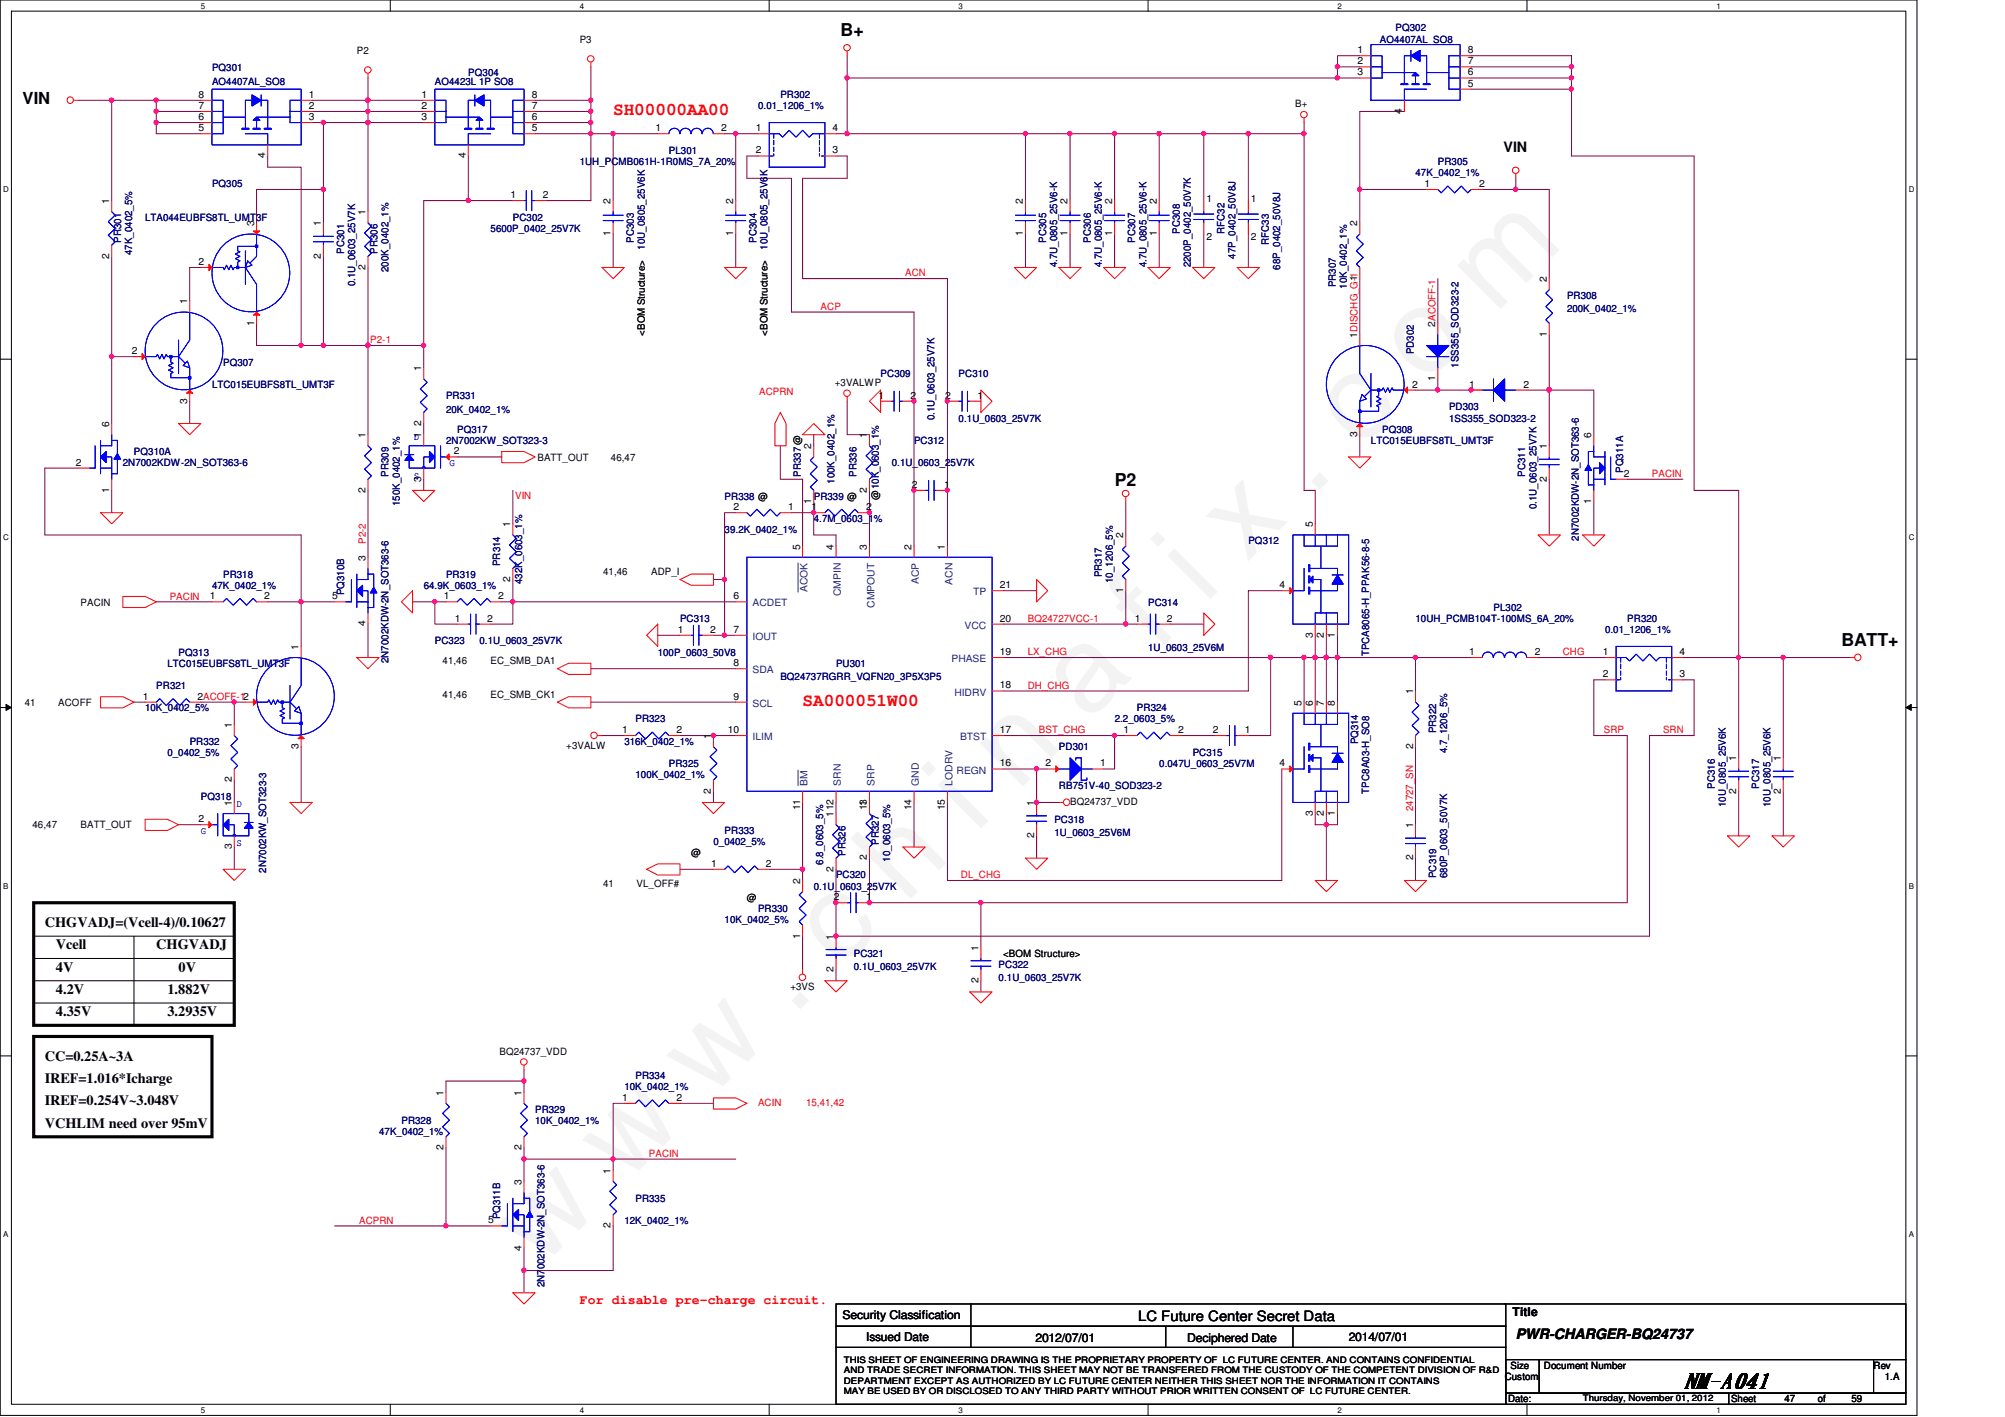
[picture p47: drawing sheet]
<svg xmlns="http://www.w3.org/2000/svg" width="297mm" height="210mm" viewBox="0 0 297 210" stroke-linecap="round" stroke-linejoin="round" font-family="sans-serif">
<defs><g id="words">
<text font-size="17.6" fill="#f0f" x="80.1" y="188" transform="rotate(-45 80.1 188)">w w w . c h i n a f i x . c o m</text>
<text font-size="3.1" x="249.3" y="205.7">NM-A041</text>
<g font-size="2.6">
<text x="124.5" y="5.4">B+</text>
<text x="165.1" y="71.9">P2</text>
<text x="272.8" y="95.7">BATT+</text>
</g>
<g font-size="2.6" fill="#f00">
<text x="90.8" y="17">SH00000AA00</text>
<text x="118.9" y="104.5">SA000051W00</text>
</g>
<text font-size="2.5" x="3.3" y="15.5">VIN</text>
<g font-size="2.1">
<text x="222.8" y="22.5">VIN</text>
<text x="6.6" y="137.3">CHGVADJ=(Vcell-4)/0.10627</text>
<text x="8.3" y="140.6">Vcell</text>
<text x="8.3" y="143.9">4V</text>
<text x="23.2" y="140.6">CHGVADJ</text>
<text x="26.5" y="143.9">0V</text>
<text x="8.3" y="147.2">4.2V</text>
<text x="24.8" y="147.2">1.882V</text>
<text x="8.3" y="150.5">4.35V</text>
<text x="24.8" y="150.5">3.2935V</text>
<text x="6.6" y="157.1">CC=0.25A~3A</text>
<text x="6.6" y="160.4">IREF=1.016*Icharge</text>
<text x="6.6" y="163.7">IREF=0.254V~3.048V</text>
<text x="6.6" y="167">VCHLIM need over 95mV</text>
<text x="168.6" y="195.6">LC Future Center Secret Data</text>
<text x="224.6" y="198.4">PWR-CHARGER-BQ24737</text>
</g>
<text font-size="1.9" fill="#f00" x="85.9" y="193.1">For disable pre-charge circuit.</text>
<g font-size="1.8">
<text x="124.8" y="195.5">Security Classification</text>
<text x="224.1" y="195">Title</text>
<text x="128.3" y="198.6">Issued Date</text>
<text x="153.4" y="198.8">2012/07/01</text>
<text x="175.9" y="198.8">Deciphered Date</text>
<text x="199.8" y="198.6">2014/07/01</text>
</g>
<g font-size="1.5" fill="#000080">
<text x="206.8" y="4.7">PQ302</text>
<text x="31.4" y="10.6">PQ301</text>
<text x="69.4" y="11.3">PQ304</text>
<text x="204.4" y="6.3">AO4407AL_SO8</text>
<text x="31.4" y="12.6">AO4407AL_SO8</text>
<text x="64.4" y="12.6">AO4423L 1P SO8</text>
<text x="112.3" y="16.2">0.01_1206_1%</text>
<text x="115.6" y="14.6">PR302</text>
<text x="99.1" y="22.8">PL301</text>
<text x="31.4" y="27.8">PQ305</text>
<text x="85.9" y="24.5">1UH_PCMB061H-1R0MS_7A_20%</text>
<text x="209.7" y="26.1">47K_0402_1%</text>
<text x="213" y="24.5">PR305</text>
<text x="17.9" y="36" transform="rotate(-90 17.9 36)">PR301</text>
<text x="21.5" y="32.7">LTA044EUBFS8TL_UMT3F</text>
<text x="72.7" y="34.4">5600P_0402_25V7K</text>
<text x="76" y="32.7">PC302</text>
<text x="93.9" y="36" transform="rotate(-90 93.9 36)">PC303</text>
<text x="112.1" y="36" transform="rotate(-90 112.1 36)">PC304</text>
<text x="155" y="36" transform="rotate(-90 155 36)">PC305</text>
<text x="161.6" y="36" transform="rotate(-90 161.6 36)">PC306</text>
<text x="168.2" y="36" transform="rotate(-90 168.2 36)">PC307</text>
<text x="174.8" y="34.7" transform="rotate(-90 174.8 34.7)">PC308</text>
<text x="181.4" y="34.7" transform="rotate(-90 181.4 34.7)">RFC32</text>
<text x="19.6" y="37.8" transform="rotate(-90 19.6 37.8)">47K_0402_5%</text>
<text x="51" y="37.6" transform="rotate(-90 51 37.6)">PC301</text>
<text x="55.9" y="37.6" transform="rotate(-90 55.9 37.6)">PR306</text>
<text x="57.6" y="40.3" transform="rotate(-90 57.6 40.3)">200K_0402_1%</text>
<text x="95.5" y="37" transform="rotate(-90 95.5 37)">10U_0805_25V6K</text>
<text x="113.7" y="37" transform="rotate(-90 113.7 37)">10U_0805_25V6K</text>
<text x="156.6" y="39.6" transform="rotate(-90 156.6 39.6)">4.7U_0805_25V6-K</text>
<text x="163.2" y="39.6" transform="rotate(-90 163.2 39.6)">4.7U_0805_25V6-K</text>
<text x="169.8" y="39.6" transform="rotate(-90 169.8 39.6)">4.7U_0805_25V6-K</text>
<text x="176.4" y="39.6" transform="rotate(-90 176.4 39.6)">2200P_0402_50V7K</text>
<text x="183" y="38.3" transform="rotate(-90 183 38.3)">47P_0402_50V8J</text>
<text x="188" y="36.3" transform="rotate(-90 188 36.3)">RFC33</text>
<text x="189.6" y="40" transform="rotate(-90 189.6 40)">68P_0402_50V8J</text>
<text x="52.6" y="42.4" transform="rotate(-90 52.6 42.4)">0.1U_0603_25V7K</text>
<text x="197.9" y="42.6" transform="rotate(-90 197.9 42.6)">PR307</text>
<text x="199.6" y="42.8" transform="rotate(-90 199.6 42.8)">10K_0402_1%</text>
<text x="232.2" y="44.3">PR308</text>
<text x="232.2" y="46.3">200K_0402_1%</text>
<text x="209.5" y="52.5" transform="rotate(-90 209.5 52.5)">PD302</text>
<text x="31.4" y="57.5">LTC015EUBFS8TL_UMT3F</text>
<text x="33.1" y="54.2">PQ307</text>
<text x="66.1" y="59.1">PR331</text>
<text x="130.5" y="55.8">PC309</text>
<text x="142" y="55.8">PC310</text>
<text x="216.1" y="54.5" transform="rotate(-90 216.1 54.5)">1SS355_SOD323-2</text>
<text x="66.1" y="61.1">20K_0402_1%</text>
<text x="66.1" y="65.7">2N7002KW_SOT323-3</text>
<text x="67.7" y="64.1">PQ317</text>
<text x="135.4" y="65.7">PC312</text>
<text x="138.5" y="62.2" transform="rotate(-90 138.5 62.2)">0.1U_0603_25V7K</text>
<text x="142" y="62.4">0.1U_0603_25V7K</text>
<text x="203.1" y="65.7">LTC015EUBFS8TL_UMT3F</text>
<text x="204.8" y="64.1">PQ308</text>
<text x="214.7" y="60.8">PD303</text>
<text x="214.7" y="62.4">1SS355_SOD323-2</text>
<text x="18.2" y="69">2N7002KDW-2N_SOT363-6</text>
<text x="19.9" y="67.4">PQ310A</text>
<text x="57.6" y="70.7" transform="rotate(-90 57.6 70.7)">PR309</text>
<text x="118.7" y="70.7" transform="rotate(-90 118.7 70.7)">PR337 @</text>
<text x="123.6" y="71.7" transform="rotate(-90 123.6 71.7)">100K_0402_1%</text>
<text x="126.9" y="70.7" transform="rotate(-90 126.9 70.7)">PR336</text>
<text x="132.1" y="69">0.1U_0603_25V7K</text>
<text x="226" y="70.7" transform="rotate(-90 226 70.7)">PC311</text>
<text x="240.5" y="70" transform="rotate(-90 240.5 70)">PQ311A</text>
<text x="59.2" y="75" transform="rotate(-90 59.2 75)">150K_0402_1%</text>
<text x="107.4" y="74">PR338 @</text>
<text x="120.6" y="74">PR339 @</text>
<text x="120.6" y="77.3">4.7M_0603_1%</text>
<text x="227.6" y="75.4" transform="rotate(-90 227.6 75.4)">0.1U_0603_25V7K</text>
<text x="74.1" y="83.9" transform="rotate(-90 74.1 83.9)">PR314</text>
<text x="107.4" y="79">39.2K_0402_1%</text>
<text x="185" y="80.6">PQ312</text>
<text x="233.9" y="80.1" transform="rotate(-90 233.9 80.1)">2N7002KDW-2N_SOT363-6</text>
<text x="31.4" y="87.2">47K_0402_1%</text>
<text x="33.1" y="85.6">PR318</text>
<text x="51" y="88.2" transform="rotate(-90 51 88.2)">PQ310B</text>
<text x="62.8" y="87.2">64.9K_0603_1%</text>
<text x="66.1" y="85.6">PR319</text>
<text x="77.4" y="86.5" transform="rotate(-90 77.4 86.5)">432K_0603_1%</text>
<text x="163.2" y="85.5" transform="rotate(-90 163.2 85.5)">PR317</text>
<text x="164.9" y="86.4" transform="rotate(-90 164.9 86.4)">10_1206_5%</text>
<text x="170.1" y="89.7">PC314</text>
<text x="64.4" y="95.5">PC323</text>
<text x="71" y="95.5">0.1U_0603_25V7K</text>
<text x="100.7" y="92.2">PC313</text>
<text x="209.7" y="92.2">10UH_PCMB104T-100MS_6A_20%</text>
<text x="221.3" y="90.5">PL302</text>
<text x="237.8" y="93.8">0.01_1206_1%</text>
<text x="241.1" y="92.2">PR320</text>
<text x="24.8" y="98.8">LTC015EUBFS8TL_UMT3F</text>
<text x="26.5" y="97.1">PQ313</text>
<text x="57.6" y="98.3" transform="rotate(-90 57.6 98.3)">2N7002KDW-2N_SOT363-6</text>
<text x="97.4" y="97.1">100P_0603_50V8</text>
<text x="115.6" y="100.8">BQ24737RGRR_VQFN20_3P5X3P5</text>
<text x="123.9" y="98.8">PU301</text>
<text x="170.1" y="96.4">1U_0603_25V6M</text>
<text x="202.9" y="97.2" transform="rotate(-90 202.9 97.2)">TPCA8065-H_PPAK56-8-5</text>
<text x="21.5" y="105.4">10K_0402_5%</text>
<text x="23.2" y="102.1">PR321</text>
<text x="94.1" y="107">PR323</text>
<text x="165.1" y="107">2.2_0603_5%</text>
<text x="168.4" y="105.4">PR324</text>
<text x="24.8" y="112">0_0402_5%</text>
<text x="28.1" y="110.3">PR332</text>
<text x="92.5" y="110.3">316K_0402_1%</text>
<text x="99.1" y="113.6">PR325</text>
<text x="156.9" y="111.2">PD301</text>
<text x="171.7" y="113.6">0.047U_0603_25V7M</text>
<text x="176.7" y="112">PC315</text>
<text x="201.2" y="110.3" transform="rotate(-90 201.2 110.3)">PQ314</text>
<text x="212.8" y="108.6" transform="rotate(-90 212.8 108.6)">PR322</text>
<text x="214.4" y="111.6" transform="rotate(-90 214.4 111.6)">4.7_1206_5%</text>
<text x="29.8" y="118.6">PQ318</text>
<text x="94.1" y="115.3">100K_0402_1%</text>
<text x="156.9" y="116.9">RB751V-40_SOD323-2</text>
<text x="202.9" y="117.6" transform="rotate(-90 202.9 117.6)">TPC8A03-H_SO8</text>
<text x="254" y="116.9" transform="rotate(-90 254 116.9)">PC316</text>
<text x="255.7" y="119.5" transform="rotate(-90 255.7 119.5)">10U_0805_25V6K</text>
<text x="260.6" y="116.9" transform="rotate(-90 260.6 116.9)">PC317</text>
<text x="262.3" y="119.5" transform="rotate(-90 262.3 119.5)">10U_0805_25V6K</text>
<text x="105.7" y="125.2">0_0402_5%</text>
<text x="107.4" y="123.5">PR333</text>
<text x="130.2" y="125.1" transform="rotate(-90 130.2 125.1)">PR327</text>
<text x="156.2" y="121.9">PC318</text>
<text x="156.2" y="123.9">1U_0603_25V6M</text>
<text x="39.4" y="129.3" transform="rotate(-90 39.4 129.3)">2N7002KW_SOT323-3</text>
<text x="120.6" y="131.8">0.1U_0603_25V7K</text>
<text x="122" y="128.1" transform="rotate(-90 122 128.1)">6.8_0603_5%</text>
<text x="123.9" y="130.1">PC320</text>
<text x="125.3" y="126.8" transform="rotate(-90 125.3 126.8)">PR326</text>
<text x="131.9" y="127.6" transform="rotate(-90 131.9 127.6)">10_0603_5%</text>
<text x="212.8" y="130.1" transform="rotate(-90 212.8 130.1)">PC319</text>
<text x="214.4" y="130.1" transform="rotate(-90 214.4 130.1)">680P_0603_50V7K</text>
<text x="107.4" y="136.7">10K_0402_5%</text>
<text x="112.3" y="135.1">PR330</text>
<text x="126.5" y="141.7">PC321</text>
<text x="126.5" y="143.7">0.1U_0603_25V7K</text>
<text x="148" y="143.3">PC322</text>
<text x="148" y="145.3">0.1U_0603_25V7K</text>
<text x="92.5" y="161.5">10K_0402_1%</text>
<text x="94.1" y="159.9">PR334</text>
<text x="59.5" y="166.5">PR328</text>
<text x="79.3" y="164.8">PR329</text>
<text x="79.3" y="166.5">10K_0402_1%</text>
<text x="56.2" y="168.1">47K_0402_1%</text>
<text x="94.1" y="178">PR335</text>
<text x="74.1" y="180.6" transform="rotate(-90 74.1 180.6)">PQ311B</text>
<text x="92.5" y="181.3">12K_0402_1%</text>
<text x="80.7" y="190.7" transform="rotate(-90 80.7 190.7)">2N7002KDW-2N_SOT363-6</text>
</g>
<g font-size="1.5">
<text x="52.9" y="8">P2</text>
<text x="85.9" y="6.3">P3</text>
<text x="201.1" y="11.2">3</text>
<text x="201.1" y="9.5">2</text>
<text x="201.1" y="7.9">1</text>
<text x="217.5" y="11.2">6</text>
<text x="217.5" y="9.5">7</text>
<text x="217.5" y="7.9">8</text>
<text x="29.4" y="17.8">6</text>
<text x="29.4" y="16.1">7</text>
<text x="29.4" y="14.5">8</text>
<text x="45.8" y="17.8">3</text>
<text x="45.8" y="16.1">2</text>
<text x="45.8" y="14.5">1</text>
<text x="62.4" y="17.8">3</text>
<text x="62.4" y="16.1">2</text>
<text x="62.4" y="14.5">1</text>
<text x="78.8" y="17.8">6</text>
<text x="78.8" y="16.1">7</text>
<text x="78.8" y="14.5">8</text>
<text x="191.9" y="15.9">B+</text>
<text x="207.7" y="16.8" transform="rotate(-90 207.7 16.8)">4</text>
<text x="217.5" y="12.8">5</text>
<text x="29.4" y="19.4">5</text>
<text x="39.3" y="23.5" transform="rotate(-90 39.3 23.5)">4</text>
<text x="69" y="23.5" transform="rotate(-90 69 23.5)">4</text>
<text x="78.8" y="19.4">5</text>
<text x="97.1" y="19.4">1</text>
<text x="106.8" y="19.4">2</text>
<text x="112" y="19.4">1</text>
<text x="112" y="22.7">2</text>
<text x="123.4" y="22.7">3</text>
<text x="123.4" y="19.4">4</text>
<text x="75.6" y="29.3">1</text>
<text x="80.4" y="29.3">2</text>
<text x="178.7" y="29.9">1</text>
<text x="185.3" y="29.9">1</text>
<text x="211" y="27.7">1</text>
<text x="219.1" y="27.7">2</text>
<text x="16.2" y="30.2" transform="rotate(-90 16.2 30.2)">1</text>
<text x="37.6" y="33.5" transform="rotate(-90 37.6 33.5)">3</text>
<text x="47.5" y="33.5" transform="rotate(-90 47.5 33.5)">1</text>
<text x="54.1" y="31.9" transform="rotate(-90 54.1 31.9)">1</text>
<text x="90.5" y="35" transform="rotate(-90 90.5 35)">1</text>
<text x="90.5" y="30.2" transform="rotate(-90 90.5 30.2)">2</text>
<text x="108.6" y="35" transform="rotate(-90 108.6 35)">1</text>
<text x="108.6" y="30.2" transform="rotate(-90 108.6 30.2)">2</text>
<text x="151.5" y="35" transform="rotate(-90 151.5 35)">1</text>
<text x="151.5" y="30.2" transform="rotate(-90 151.5 30.2)">2</text>
<text x="158.2" y="35" transform="rotate(-90 158.2 35)">1</text>
<text x="158.2" y="30.2" transform="rotate(-90 158.2 30.2)">2</text>
<text x="164.8" y="35" transform="rotate(-90 164.8 35)">1</text>
<text x="164.8" y="30.2" transform="rotate(-90 164.8 30.2)">2</text>
<text x="171.4" y="35" transform="rotate(-90 171.4 35)">1</text>
<text x="171.4" y="30.2" transform="rotate(-90 171.4 30.2)">2</text>
<text x="178.7" y="35.5">2</text>
<text x="185.3" y="35.5">2</text>
<text x="201.1" y="33.5" transform="rotate(-90 201.1 33.5)">2</text>
<text x="16.2" y="38.3" transform="rotate(-90 16.2 38.3)">2</text>
<text x="29.4" y="39.2">2</text>
<text x="47.5" y="38.3" transform="rotate(-90 47.5 38.3)">2</text>
<text x="54.1" y="40" transform="rotate(-90 54.1 40)">2</text>
<text x="201.1" y="41.6" transform="rotate(-90 201.1 41.6)">1</text>
<text x="229.1" y="41.8" transform="rotate(-90 229.1 41.8)">2</text>
<text x="27.7" y="45.1" transform="rotate(-90 27.7 45.1)">1</text>
<text x="19.5" y="52.5">2</text>
<text x="37.6" y="48.2" transform="rotate(-90 37.6 48.2)">1</text>
<text x="95.5" y="49.7" transform="rotate(-90 95.5 49.7)">&lt;BOM Structure&gt;</text>
<text x="113.7" y="49.7" transform="rotate(-90 113.7 49.7)">&lt;BOM Structure&gt;</text>
<text x="201.1" y="50" transform="rotate(-90 201.1 50)">1DISCHG_G-1</text>
<text x="212.6" y="48.4" transform="rotate(-90 212.6 48.4)">2ACOFF-1</text>
<text x="229.1" y="49.9" transform="rotate(-90 229.1 49.9)">1</text>
<text x="27.7" y="59.8" transform="rotate(-90 27.7 59.8)">3</text>
<text x="62.4" y="55" transform="rotate(-90 62.4 55)">1</text>
<text x="123.7" y="57.1">+3VALWP</text>
<text x="130.1" y="59.1">1</text>
<text x="134.9" y="59.1">2</text>
<text x="140" y="59.1">2</text>
<text x="144.8" y="59.1">1</text>
<text x="209.2" y="57.4">2</text>
<text x="212.6" y="56.5" transform="rotate(-90 212.6 56.5)">1</text>
<text x="217.6" y="57.4">1</text>
<text x="225.7" y="57.4">2</text>
<text x="16.2" y="63.2" transform="rotate(-90 16.2 63.2)">6</text>
<text x="54.1" y="64.9" transform="rotate(-90 54.1 64.9)">1</text>
<text x="62.4" y="64.9" transform="rotate(-90 62.4 64.9)">1</text>
<text x="62.4" y="63.1" transform="rotate(-90 62.4 63.1)">2</text>
<text x="128.4" y="64.9" transform="rotate(-90 128.4 64.9)">1</text>
<text x="201.1" y="64.7" transform="rotate(-90 201.1 64.7)">3</text>
<text x="235.8" y="64.9" transform="rotate(-90 235.8 64.9)">6</text>
<text x="11.3" y="69">2</text>
<text x="62.4" y="71.3" transform="rotate(-90 62.4 71.3)">3</text>
<text x="67.2" y="67.3">2</text>
<text x="79.6" y="68.2">BATT_OUT</text>
<text x="90.5" y="68.2">46,47</text>
<text x="120.2" y="66.5" transform="rotate(-90 120.2 66.5)">2</text>
<text x="229.1" y="71.3" transform="rotate(-90 229.1 71.3)">2</text>
<text x="229.1" y="66.5" transform="rotate(-90 229.1 66.5)">1</text>
<text x="240.6" y="70.6">2</text>
<text x="16.2" y="73" transform="rotate(-90 16.2 73)">1</text>
<text x="54.1" y="73" transform="rotate(-90 54.1 73)">2</text>
<text x="108.7" y="75.6">2</text>
<text x="116.8" y="75.6">1</text>
<text x="120.2" y="74.6" transform="rotate(-90 120.2 74.6)">1</text>
<text x="120.2" y="75.6">1</text>
<text x="128.3" y="75.6">2</text>
<text x="128.4" y="73" transform="rotate(-90 128.4 73)">2</text>
<text x="130.2" y="74.1" transform="rotate(-90 130.2 74.1)">@10K_0603_1%</text>
<text x="135.1" y="72.3">2</text>
<text x="139.9" y="72.3">1</text>
<text x="235.8" y="74.6" transform="rotate(-90 235.8 74.6)">1</text>
<text x="54.1" y="83.1" transform="rotate(-90 54.1 83.1)">3</text>
<text x="75.6" y="78.1" transform="rotate(-90 75.6 78.1)">1</text>
<text x="118.5" y="81.4" transform="rotate(-90 118.5 81.4)">5</text>
<text x="123.5" y="81.4" transform="rotate(-90 123.5 81.4)">4</text>
<text x="128.4" y="81.4" transform="rotate(-90 128.4 81.4)">3</text>
<text x="135" y="81.4" transform="rotate(-90 135 81.4)">2</text>
<text x="140" y="81.4" transform="rotate(-90 140 81.4)">1</text>
<text x="166.4" y="79.8" transform="rotate(-90 166.4 79.8)">2</text>
<text x="194.5" y="78.1" transform="rotate(-90 194.5 78.1)">5</text>
<text x="11.9" y="89.7">PACIN</text>
<text x="31.1" y="88.8">1</text>
<text x="39.2" y="88.8">2</text>
<text x="49.2" y="88.8">5</text>
<text x="65.7" y="88.8">1</text>
<text x="73.8" y="88.8">2</text>
<text x="75.6" y="86.2" transform="rotate(-90 75.6 86.2)">2</text>
<text x="89.4" y="85.2">41,46</text>
<text x="96.5" y="85.2">ADP_I</text>
<text x="108.7" y="88.8">6</text>
<text x="148.1" y="87.1">21</text>
<text x="166.4" y="87.8" transform="rotate(-90 166.4 87.8)">1</text>
<text x="189.6" y="87.1">4</text>
<text x="54.1" y="92.8" transform="rotate(-90 54.1 92.8)">4</text>
<text x="67.4" y="92.1">1</text>
<text x="72.2" y="92.1">2</text>
<text x="100.4" y="93.7">1</text>
<text x="105.2" y="93.7">2</text>
<text x="108.7" y="93.7">7</text>
<text x="148.1" y="92.1">20</text>
<text x="168.1" y="92.1">1</text>
<text x="172.9" y="92.1">2</text>
<text x="194.5" y="94.4" transform="rotate(-90 194.5 94.4)">3</text>
<text x="196.1" y="94.4" transform="rotate(-90 196.1 94.4)">2</text>
<text x="197.8" y="94.4" transform="rotate(-90 197.8 94.4)">1</text>
<text x="44.2" y="96.3" transform="rotate(-90 44.2 96.3)">1</text>
<text x="65.6" y="98.4">41,46</text>
<text x="72.7" y="98.4">EC_SMB_DA1</text>
<text x="108.7" y="98.7">8</text>
<text x="148.1" y="102">18</text>
<text x="148.1" y="97">19</text>
<text x="217.6" y="97">1</text>
<text x="227.4" y="97">2</text>
<text x="237.4" y="97">1</text>
<text x="237.4" y="100.3">2</text>
<text x="248.8" y="100.3">3</text>
<text x="248.8" y="97">4</text>
<text x="3.7" y="104.6">41</text>
<text x="8.6" y="104.6">ACOFF</text>
<text x="21.2" y="103.6">1</text>
<text x="29.2" y="103.6">2ACOFF-12</text>
<text x="34.3" y="107.8" transform="rotate(-90 34.3 107.8)">1</text>
<text x="65.6" y="103.4">41,46</text>
<text x="72.7" y="103.4">EC_SMB_CK1</text>
<text x="108.7" y="103.6">9</text>
<text x="192.8" y="104.5" transform="rotate(-90 192.8 104.5)">5</text>
<text x="194.5" y="104.5" transform="rotate(-90 194.5 104.5)">6</text>
<text x="196.1" y="104.5" transform="rotate(-90 196.1 104.5)">7</text>
<text x="197.8" y="104.5" transform="rotate(-90 197.8 104.5)">8</text>
<text x="209.3" y="102.9" transform="rotate(-90 209.3 102.9)">1</text>
<text x="44.2" y="111" transform="rotate(-90 44.2 111)">3</text>
<text x="83.9" y="111">+3VALW</text>
<text x="92.2" y="108.6">1</text>
<text x="100.2" y="108.6">2</text>
<text x="105.3" y="109.5" transform="rotate(-90 105.3 109.5)">1</text>
<text x="107.8" y="108.6">10</text>
<text x="148.1" y="113.5">16</text>
<text x="148.1" y="108.6">17</text>
<text x="154.9" y="113.5">2</text>
<text x="163" y="113.5">1</text>
<text x="166.5" y="108.6">1</text>
<text x="174.5" y="108.6">2</text>
<text x="179.7" y="108.6">2</text>
<text x="184.4" y="108.6">1</text>
<text x="189.6" y="113.5">4</text>
<text x="209.3" y="111" transform="rotate(-90 209.3 111)">2</text>
<text x="257.2" y="112.8" transform="rotate(-90 257.2 112.8)">1</text>
<text x="263.8" y="112.8" transform="rotate(-90 263.8 112.8)">1</text>
<text x="34.3" y="119.4" transform="rotate(-90 34.3 119.4)">1</text>
<text x="34.3" y="115.9" transform="rotate(-90 34.3 115.9)">2</text>
<text x="105.3" y="117.6" transform="rotate(-90 105.3 117.6)">2</text>
<text x="128.4" y="119.4" transform="rotate(-90 128.4 119.4)">1</text>
<text x="153.2" y="119.4" transform="rotate(-90 153.2 119.4)">1</text>
<text x="158.5" y="119.3">BQ24737_VDD</text>
<text x="257.2" y="117.6" transform="rotate(-90 257.2 117.6)">2</text>
<text x="263.8" y="117.6" transform="rotate(-90 263.8 117.6)">2</text>
<text x="4.8" y="122.7">46,47</text>
<text x="11.9" y="122.7">BATT_OUT</text>
<text x="29.4" y="121.8">2</text>
<text x="34.3" y="125.8" transform="rotate(-90 34.3 125.8)">3</text>
<text x="118.5" y="120.1" transform="rotate(-90 118.5 120.1)">11</text>
<text x="123.5" y="121" transform="rotate(-90 123.5 121)">112</text>
<text x="128.4" y="120.1" transform="rotate(-90 128.4 120.1)">13</text>
<text x="135" y="120.1" transform="rotate(-90 135 120.1)">14</text>
<text x="140" y="120.1" transform="rotate(-90 140 120.1)">15</text>
<text x="153.2" y="124.2" transform="rotate(-90 153.2 124.2)">2</text>
<text x="194.5" y="120.9" transform="rotate(-90 194.5 120.9)">3</text>
<text x="196.1" y="120.9" transform="rotate(-90 196.1 120.9)">2</text>
<text x="197.8" y="120.9" transform="rotate(-90 197.8 120.9)">1</text>
<text x="209.3" y="122.7" transform="rotate(-90 209.3 122.7)">1</text>
<text x="89.4" y="131.4">41</text>
<text x="94.3" y="131.4">VL_OFF#</text>
<text x="102.4" y="126.8">@</text>
<text x="105.4" y="128.4">1</text>
<text x="113.4" y="128.4">2</text>
<text x="118.5" y="130.9" transform="rotate(-90 118.5 130.9)">2</text>
<text x="123.5" y="129.1" transform="rotate(-90 123.5 129.1)">2</text>
<text x="128.4" y="127.5" transform="rotate(-90 128.4 127.5)">2</text>
<text x="209.3" y="127.5" transform="rotate(-90 209.3 127.5)">2</text>
<text x="110.7" y="133.4">@</text>
<text x="123.5" y="133.3">2</text>
<text x="128.3" y="133.3">1</text>
<text x="118.5" y="139" transform="rotate(-90 118.5 139)">1</text>
<text x="123.5" y="144" transform="rotate(-90 123.5 144)">2</text>
<text x="123.5" y="139.2" transform="rotate(-90 123.5 139.2)">1</text>
<text x="144.9" y="140.8" transform="rotate(-90 144.9 140.8)">1</text>
<text x="148.6" y="141.7">&lt;BOM Structure&gt;</text>
<text x="117.1" y="146.6">+3VS</text>
<text x="144.9" y="145.6" transform="rotate(-90 144.9 145.6)">2</text>
<text x="74" y="156.2">BQ24737_VDD</text>
<text x="65.7" y="162.3" transform="rotate(-90 65.7 162.3)">1</text>
<text x="77.3" y="162.3" transform="rotate(-90 77.3 162.3)">1</text>
<text x="92.2" y="163.1">1</text>
<text x="100.2" y="163.1">2</text>
<text x="65.7" y="170.4" transform="rotate(-90 65.7 170.4)">2</text>
<text x="77.3" y="170.4" transform="rotate(-90 77.3 170.4)">2</text>
<text x="90.5" y="173.9" transform="rotate(-90 90.5 173.9)">1</text>
<text x="77.3" y="175.5" transform="rotate(-90 77.3 175.5)">3</text>
<text x="72.3" y="181.2">5</text>
<text x="77.3" y="185.3" transform="rotate(-90 77.3 185.3)">4</text>
<text x="90.5" y="181.9" transform="rotate(-90 90.5 181.9)">2</text>
<text x="223.8" y="202.8">Size</text>
<text x="228.7" y="202.8">Document Number</text>
<text x="277.6" y="202.8">Rev</text>
<text x="222.9" y="204.4">Custom</text>
<text x="223.4" y="207.7">Date:</text>
<text x="256.5" y="207.7">Sheet</text>
<text x="264.4" y="207.7">47</text>
<text x="269.3" y="207.7">of</text>
<text x="274.3" y="207.7">59</text>
<text x="279.2" y="204.4">1.A</text>
</g>
<g font-size="1.5" fill="#f00">
<text x="134.1" y="40.9">ACN</text>
<text x="121.6" y="45.9">ACP</text>
<text x="54.9" y="50.8">P2-1</text>
<text x="112.5" y="58.5">ACPRN</text>
<text x="244.7" y="70.7">PACIN</text>
<text x="76.3" y="74">VIN</text>
<text x="54.2" y="80.6" transform="rotate(-90 54.2 80.6)">P2-2</text>
<text x="25.1" y="88.8">PACIN</text>
<text x="152.3" y="92.1">BQ24727VCC-1</text>
<text x="152.3" y="97.1">LX_CHG</text>
<text x="231.5" y="97.1">CHG</text>
<text x="152.3" y="102">DH_CHG</text>
<text x="153.9" y="108.6">BST_CHG</text>
<text x="237.6" y="108.6">SRP</text>
<text x="246.4" y="108.6">SRN</text>
<text x="209.4" y="120.2" transform="rotate(-90 209.4 120.2)">24727_SN</text>
<text x="142.4" y="130.1">DL_CHG</text>
<text x="112.3" y="163.8">ACIN</text>
<text x="119.4" y="163.8">15,41,42</text>
<text x="96.1" y="171.4">PACIN</text>
<text x="53.2" y="181.3">ACPRN</text>
</g>
<g font-size="1.5" fill="#00f">
<text x="61.3" y="65.1">D</text>
<text x="61.3" y="70.9">S</text>
<text x="66.6" y="69.1">G</text>
<text x="35" y="119.6">D</text>
<text x="29.8" y="123.6">G</text>
<text x="35" y="125.4">S</text>
</g>
<g font-size="1.5" fill="#004080">
<text x="111.5" y="89.8">ACDET</text>
<text x="119.6" y="87.7" transform="rotate(-90 119.6 87.7)">ACOK</text>
<text x="124.6" y="88.3" transform="rotate(-90 124.6 88.3)">CMPIN</text>
<text x="136.1" y="86.5" transform="rotate(-90 136.1 86.5)">ACP</text>
<text x="141.1" y="86.6" transform="rotate(-90 141.1 86.6)">ACN</text>
<text x="144.2" y="88.2">TP</text>
<text x="111.5" y="94.8">IOUT</text>
<text x="129.5" y="90" transform="rotate(-90 129.5 90)">CMPOUT</text>
<text x="142.9" y="93.1">VCC</text>
<text x="111.5" y="99.7">SDA</text>
<text x="141" y="98.1">PHASE</text>
<text x="111.5" y="104.7">SCL</text>
<text x="141.4" y="103">HIDRV</text>
<text x="111.5" y="109.6">ILIM</text>
<text x="142.2" y="109.6">BTST</text>
<text x="119.6" y="116.4" transform="rotate(-90 119.6 116.4)">BM</text>
<text x="124.6" y="116.4" transform="rotate(-90 124.6 116.4)">SRN</text>
<text x="129.5" y="116.4" transform="rotate(-90 129.5 116.4)">SRP</text>
<text x="136.1" y="116.4" transform="rotate(-90 136.1 116.4)">GND</text>
<text x="141.1" y="116.4" transform="rotate(-90 141.1 116.4)">LODRV</text>
<text x="141.7" y="114.6">REGN</text>
</g>
<g font-size="1.3">
<text x="125" y="201.9">THIS SHEET OF ENGINEERING DRAWING IS THE PROPRIETARY PROPERTY OF LC FUTURE CENTER. AND CONTAINS CONFIDENTIAL</text>
<text x="125" y="203.5">AND TRADE SECRET INFORMATION. THIS SHEET MAY NOT BE TRANSFERED FROM THE CUSTODY OF THE COMPETENT DIVISION OF R&amp;D</text>
<text x="125" y="205">DEPARTMENT EXCEPT AS AUTHORIZED BY LC FUTURE CENTER NEITHER THIS SHEET NOR THE INFORMATION IT CONTAINS</text>
<text x="125" y="206.5">MAY BE USED BY OR DISCLOSED TO ANY THIRD PARTY WITHOUT PRIOR WRITTEN CONSENT OF LC FUTURE CENTER.</text>
<text x="234.5" y="207.6">Thursday, November 01, 2012</text>
</g>
<g font-size="1.2">
<text x="29.8" y="1.3">5</text>
<text x="85.9" y="1.3">4</text>
<text x="142" y="1.3">3</text>
<text x="198.2" y="1.3">2</text>
<text x="254.3" y="1.3">1</text>
<text x=".5" y="28.5">D</text>
<text x="282.8" y="28.5">D</text>
<text x=".5" y="80.1">C</text>
<text x="282.8" y="80.1">C</text>
<text x=".5" y="131.7">B</text>
<text x="282.8" y="131.7">B</text>
<text x=".5" y="183.3">A</text>
<text x="282.8" y="183.3">A</text>
<text x="29.8" y="209.3">5</text>
<text x="85.9" y="209.3">4</text>
<text x="142" y="209.3">3</text>
<text x="198.2" y="209.3">2</text>
<text x="254.3" y="209.3">1</text>
</g>
</g></defs>
<path d="M0 0h284v209.7h-284zM1.7 1.7h280.6v206.3h-280.6z" fill="none" stroke="#000" stroke-width=".15"/>
<g fill="#fff">
<path d="M29.8 .2h.5v1.3h-.5z"/>
<path d="M29.8 208.2h.5v1.3h-.5z"/>
</g>
<path d="M57.8 0v1.7M57.8 208v1.7" fill="none" stroke="#000" stroke-width=".15"/>
<g fill="#fff">
<path d="M85.9 .2h.6v1.3h-.6z"/>
<path d="M85.9 208.2h.6v1.3h-.6z"/>
</g>
<path d="M114 0v1.7M114 208v1.7" fill="none" stroke="#000" stroke-width=".15"/>
<g fill="#fff">
<path d="M142 .2h.6v1.3h-.6z"/>
<path d="M142 208.2h.6v1.3h-.6z"/>
</g>
<path d="M170.1 0v1.7M170.1 208v1.7" fill="none" stroke="#000" stroke-width=".15"/>
<g fill="#fff">
<path d="M198.2 .2h.5v1.3h-.5z"/>
<path d="M198.2 208.2h.5v1.3h-.5z"/>
</g>
<path d="M226.2 0v1.7M226.2 208v1.7" fill="none" stroke="#000" stroke-width=".15"/>
<g fill="#fff">
<path d="M254.3 .2h.6v1.3h-.6z"/>
<path d="M254.3 208.2h.6v1.3h-.6z"/>
<path d="M.5 27.4h.8v1.3h-.8z"/>
<path d="M282.8 27.4h.8v1.3h-.8z"/>
<path d="M.5 79h.8v1.3h-.8z"/>
<path d="M282.8 79h.8v1.3h-.8z"/>
</g>
<path d="M0 53.2h1.7M282.3 53.2h1.7" fill="none" stroke="#000" stroke-width=".15"/>
<g fill="#fff">
<path d="M.5 130.6h.7v1.3h-.7z"/>
<path d="M282.8 130.6h.7v1.3h-.7z"/>
</g>
<path d="M0 104.8h1.7M.9 104.3l.8 .5-.8 .4zM282.3 104.8l.9-.5v.9zM282.3 104.8h1.7" fill="none" stroke="#000" stroke-width=".15"/>
<path d="M.9 104.3l.8 .5-.8 .4zM282.3 104.8l.9-.5v.9z" fill="#000"/>
<g fill="#fff">
<path d="M.5 182.2h.7v1.3h-.7z"/>
<path d="M282.8 182.2h.7v1.3h-.7z"/>
</g>
<path d="M5 138.7h29.7M19.8 138.7v13.2M0 156.4h1.7M5 148.6h29.7M5 142h29.7M5 145.3h29.7M282.3 156.4h1.7" fill="none" stroke="#000" stroke-width=".15"/>
<path d="M5 133.7h29.7v18.2h-29.7zM5 153.5h26.4v14.9h-26.4z" fill="none" stroke="#000" stroke-width=".47"/>
<path d="M46.3 14.9h8.2" fill="none" stroke="#800040" stroke-width=".15"/>
<circle cx="54.5" cy="14.8" r=".32" fill="#f0f"/>
<circle cx="54.5" cy="14.8" r=".32" fill="none" stroke="#f0f" stroke-width=".15"/>
<path d="M16.5 14.9v14.8M29.8 39.6h-1.7v5M47.9 28.1h-9.9v4.9" fill="none" stroke="#800040" stroke-width=".15"/>
<circle cx="16.5" cy="14.8" r=".32" fill="#f0f"/>
<circle cx="16.5" cy="14.8" r=".32" fill="none" stroke="#f0f" stroke-width=".15"/>
<path d="M11.6 14.9h4.9M54.5 11.6v3.3M16.5 52.8h3.3" fill="none" stroke="#800040" stroke-width=".15"/>
<circle cx="16.5" cy="52.8" r=".32" fill="#f0f"/>
<circle cx="16.5" cy="52.8" r=".32" fill="none" stroke="#f0f" stroke-width=".15"/>
<path d="M46.3 18.2h1.6v9.9M46.3 16.5h8.2M87.5 14.9v1.6M16.5 38v14.8M28.1 59.4v3.3M44.6 51.2h3.3" fill="none" stroke="#800040" stroke-width=".15"/>
<circle cx="47.9" cy="28" r=".32" fill="#f0f"/>
<circle cx="47.9" cy="28" r=".32" fill="none" stroke="#f0f" stroke-width=".15"/>
<circle cx="47.9" cy="18.1" r=".32" fill="#f0f"/>
<circle cx="47.9" cy="18.1" r=".32" fill="none" stroke="#f0f" stroke-width=".15"/>
<path d="M23.2 14.9v1.6h6.6M23.2 19.8h6.6M47.9 18.2h6.6M16.5 52.8v9.9M38 47.9v3.3" fill="none" stroke="#800040" stroke-width=".15"/>
<circle cx="23.1" cy="16.5" r=".32" fill="#f0f"/>
<circle cx="23.1" cy="16.5" r=".32" fill="none" stroke="#f0f" stroke-width=".15"/>
<path d="M23.2 16.5v1.7" fill="none" stroke="#800040" stroke-width=".15"/>
<circle cx="23.1" cy="18.1" r=".32" fill="#f0f"/>
<circle cx="23.1" cy="18.1" r=".32" fill="none" stroke="#f0f" stroke-width=".15"/>
<path d="M29.8 18.2h-6.6v1.6M39.7 23.1v1.7M44.6 89.2v6.6" fill="none" stroke="#800040" stroke-width=".15"/>
<circle cx="44.6" cy="89.1" r=".32" fill="#f0f"/>
<circle cx="44.6" cy="89.1" r=".32" fill="none" stroke="#f0f" stroke-width=".15"/>
<path d="M39.7 24.8h4.9v26.4" fill="none" stroke="#800040" stroke-width=".15"/>
<circle cx="44.6" cy="51.2" r=".32" fill="#f0f"/>
<circle cx="44.6" cy="51.2" r=".32" fill="none" stroke="#f0f" stroke-width=".15"/>
<path d="M79.3 14.9h8.2M38 51.2h6.6" fill="none" stroke="#800040" stroke-width=".15"/>
<circle cx="87.5" cy="14.8" r=".32" fill="#f0f"/>
<circle cx="87.5" cy="14.8" r=".32" fill="none" stroke="#f0f" stroke-width=".15"/>
<path d="M54.5 51.2v13.2" fill="none" stroke="#800040" stroke-width=".15"/>
<circle cx="54.5" cy="51.2" r=".32" fill="#f0f"/>
<circle cx="54.5" cy="51.2" r=".32" fill="none" stroke="#f0f" stroke-width=".15"/>
<path d="M23.2 14.9h6.6M87.5 9.9v5M87.5 18.2v1.6" fill="none" stroke="#800040" stroke-width=".15"/>
<circle cx="23.1" cy="14.8" r=".32" fill="#f0f"/>
<circle cx="23.1" cy="14.8" r=".32" fill="none" stroke="#f0f" stroke-width=".15"/>
<path d="M54.5 18.2h8.3M54.5 14.9h8.3" fill="none" stroke="#800040" stroke-width=".15"/>
<circle cx="54.5" cy="14.8" r=".32" fill="#f0f"/>
<circle cx="54.5" cy="14.8" r=".32" fill="none" stroke="#f0f" stroke-width=".15"/>
<path d="M79.3 18.2h8.2" fill="none" stroke="#800040" stroke-width=".15"/>
<circle cx="87.5" cy="18.1" r=".32" fill="#f0f"/>
<circle cx="87.5" cy="18.1" r=".32" fill="none" stroke="#f0f" stroke-width=".15"/>
<path d="M79.3 19.8h8.2M54.5 39.6v11.6" fill="none" stroke="#800040" stroke-width=".15"/>
<circle cx="54.5" cy="51.2" r=".32" fill="#f0f"/>
<circle cx="54.5" cy="51.2" r=".32" fill="none" stroke="#f0f" stroke-width=".15"/>
<path d="M54.5 18.2v13.2M54.5 16.5h8.3M47.9 28.1v4.9M47.9 38v13.2" fill="none" stroke="#800040" stroke-width=".15"/>
<circle cx="54.5" cy="18.1" r=".32" fill="#f0f"/>
<circle cx="54.5" cy="18.1" r=".32" fill="none" stroke="#f0f" stroke-width=".15"/>
<path d="M264.2 97.4v14.9" fill="none" stroke="#800040" stroke-width=".15"/>
<circle cx="264.2" cy="97.4" r=".32" fill="#f0f"/>
<circle cx="264.2" cy="97.4" r=".32" fill="none" stroke="#f0f" stroke-width=".15"/>
<path d="M54.5 14.9v1.6M184.9 19.8h8.3M110.7 23.1v3.3M257.6 97.4h6.6M264.2 117.2v6.6" fill="none" stroke="#800040" stroke-width=".15"/>
<circle cx="54.5" cy="16.5" r=".32" fill="#f0f"/>
<circle cx="54.5" cy="16.5" r=".32" fill="none" stroke="#f0f" stroke-width=".15"/>
<path d="M54.5 16.5v1.7" fill="none" stroke="#800040" stroke-width=".15"/>
<circle cx="54.5" cy="18.1" r=".32" fill="#f0f"/>
<circle cx="54.5" cy="18.1" r=".32" fill="none" stroke="#f0f" stroke-width=".15"/>
<path d="M151.9 19.8v9.9" fill="none" stroke="#800040" stroke-width=".15"/>
<circle cx="151.9" cy="19.8" r=".32" fill="#f0f"/>
<circle cx="151.9" cy="19.8" r=".32" fill="none" stroke="#f0f" stroke-width=".15"/>
<path d="M151.9 19.8h6.6v9.9M165.1 19.8v9.9" fill="none" stroke="#800040" stroke-width=".15"/>
<circle cx="165.1" cy="19.8" r=".32" fill="#f0f"/>
<circle cx="165.1" cy="19.8" r=".32" fill="none" stroke="#f0f" stroke-width=".15"/>
<path d="M158.5 19.8h6.6" fill="none" stroke="#800040" stroke-width=".15"/>
<circle cx="158.5" cy="19.8" r=".32" fill="#f0f"/>
<circle cx="158.5" cy="19.8" r=".32" fill="none" stroke="#f0f" stroke-width=".15"/>
<path d="M87.5 16.5v1.7M171.7 19.8v9.9M193.2 18.2v1.6M6.6 69.3h5M227.9 97.4h9.9M34.7 104h1.7M236.1 109h5" fill="none" stroke="#800040" stroke-width=".15"/>
<circle cx="171.7" cy="19.8" r=".32" fill="#f0f"/>
<circle cx="171.7" cy="19.8" r=".32" fill="none" stroke="#f0f" stroke-width=".15"/>
<g fill="none" stroke="#800040" stroke-width=".15">
<path d="M79.3 16.5h8.2M125.5 11.6v8.2h-1.6M165.1 19.8h6.6M198.2 9.9v1.7M201.5 16.5v11.6M110.7 23.1h1.6M6.6 69.3v9.9h38M54.5 72.6v9.9M23.2 89.2h8.2M39.7 89.2h9.9M54.5 92.5v4.9M264.2 97.4h9.9"/>
<path d="M44.6 110.6v8.3M236.1 100.7h1.7M249.3 100.7h1.7v8.3M140.4 130.4h49.5M145.3 133.7h95.8"/>
</g>
<circle cx="87.5" cy="16.5" r=".32" fill="#f0f"/>
<circle cx="87.5" cy="16.5" r=".32" fill="none" stroke="#f0f" stroke-width=".15"/>
<path d="M198.2 11.6h3.3M123.9 23.1h1.6M244.4 109h6.6M123.9 138.7h120.5" fill="none" stroke="#800040" stroke-width=".15"/>
<circle cx="198.1" cy="11.5" r=".32" fill="#f0f"/>
<circle cx="198.1" cy="11.5" r=".32" fill="none" stroke="#f0f" stroke-width=".15"/>
<path d="M125.5 8.3v3.3M125.5 23.1v3.3M47.9 51.2h6.6M16.5 72.6v3.3M249.3 97.4h8.3" fill="none" stroke="#800040" stroke-width=".15"/>
<circle cx="47.9" cy="51.2" r=".32" fill="#f0f"/>
<circle cx="47.9" cy="51.2" r=".32" fill="none" stroke="#f0f" stroke-width=".15"/>
<path d="M16.5 14.9h6.7M44.6 79.2v10M241.1 71h8.2M257.6 97.4v14.9" fill="none" stroke="#800040" stroke-width=".15"/>
<circle cx="257.6" cy="97.4" r=".32" fill="#f0f"/>
<circle cx="257.6" cy="97.4" r=".32" fill="none" stroke="#f0f" stroke-width=".15"/>
<path d="M125.5 19.8h26.4M257.6 117.2v6.6" fill="none" stroke="#800040" stroke-width=".15"/>
<circle cx="125.5" cy="19.8" r=".32" fill="#f0f"/>
<circle cx="125.5" cy="19.8" r=".32" fill="none" stroke="#f0f" stroke-width=".15"/>
<path d="M87.5 19.8v9.9M19.8 104h1.7" fill="none" stroke="#800040" stroke-width=".15"/>
<circle cx="87.5" cy="19.8" r=".32" fill="#f0f"/>
<circle cx="87.5" cy="19.8" r=".32" fill="none" stroke="#f0f" stroke-width=".15"/>
<path d="M69.4 23.1v6.6h-6.6v21.5h-8.3M64.4 89.2h1.7M76 89.2h33M148.6 97.4h39.6M148.6 102.4h36.3M241.1 109v24.7M244.4 109v29.7" fill="none" stroke="#800040" stroke-width=".15"/>
<circle cx="64.4" cy="89.1" r=".32" fill="#f0f"/>
<circle cx="64.4" cy="89.1" r=".32" fill="none" stroke="#f0f" stroke-width=".15"/>
<path d="M90.8 19.8v9.9M109 19.8h3.3" fill="none" stroke="#800040" stroke-width=".15"/>
<circle cx="90.8" cy="19.8" r=".32" fill="#f0f"/>
<circle cx="90.8" cy="19.8" r=".32" fill="none" stroke="#f0f" stroke-width=".15"/>
<path d="M87.5 19.8h3.3M109 19.8v9.9" fill="none" stroke="#800040" stroke-width=".15"/>
<circle cx="109" cy="19.8" r=".32" fill="#f0f"/>
<circle cx="109" cy="19.8" r=".32" fill="none" stroke="#f0f" stroke-width=".15"/>
<path d="M198.2 9.9h3.3M218 8.3h14.8M218 9.9h14.8" fill="none" stroke="#800040" stroke-width=".15"/>
<circle cx="232.8" cy="9.9" r=".32" fill="#f0f"/>
<circle cx="232.8" cy="9.9" r=".32" fill="none" stroke="#f0f" stroke-width=".15"/>
<path d="M218 13.2h14.8" fill="none" stroke="#800040" stroke-width=".15"/>
<circle cx="232.8" cy="13.2" r=".32" fill="#f0f"/>
<circle cx="232.8" cy="13.2" r=".32" fill="none" stroke="#f0f" stroke-width=".15"/>
<path d="M201.5 16.5h6.6M218 11.6h14.8M232.8 11.6v1.6M232.8 9.9v1.7M232.8 23.1h18.2v49.5h6.6v24.8" fill="none" stroke="#800040" stroke-width=".15"/>
<circle cx="232.8" cy="11.5" r=".32" fill="#f0f"/>
<circle cx="232.8" cy="11.5" r=".32" fill="none" stroke="#f0f" stroke-width=".15"/>
<path d="M125.5 11.6h72.7" fill="none" stroke="#800040" stroke-width=".15"/>
<circle cx="125.5" cy="11.5" r=".32" fill="#f0f"/>
<circle cx="125.5" cy="11.5" r=".32" fill="none" stroke="#f0f" stroke-width=".15"/>
<path d="M193.2 19.8v52.8M232.8 13.2v9.9" fill="none" stroke="#800040" stroke-width=".15"/>
<circle cx="193.2" cy="19.8" r=".32" fill="#f0f"/>
<circle cx="193.2" cy="19.8" r=".32" fill="none" stroke="#f0f" stroke-width=".15"/>
<path d="M90.8 19.8h6.6M107.3 19.8h1.7M62.8 51.2v3.3M62.8 71v1.6" fill="none" stroke="#800040" stroke-width=".15"/>
<circle cx="62.7" cy="51.2" r=".32" fill="#f0f"/>
<circle cx="62.7" cy="51.2" r=".32" fill="none" stroke="#f0f" stroke-width=".15"/>
<path d="M62.8 62.7v1.7M34.7 115.6v3.3M34.7 104v3.3M26.5 122.2h3.3M34.7 125.5v3.3" fill="none" stroke="#800040" stroke-width=".15"/>
<circle cx="34.7" cy="104" r=".32" fill="#f0f"/>
<circle cx="34.7" cy="104" r=".32" fill="none" stroke="#f0f" stroke-width=".15"/>
<path d="M178.3 19.8v9.9M61.1 89.2h3.3v3.3h3.3M29.8 104h4.9" fill="none" stroke="#800040" stroke-width=".15"/>
<circle cx="178.3" cy="19.8" r=".32" fill="#f0f"/>
<circle cx="178.3" cy="19.8" r=".32" fill="none" stroke="#f0f" stroke-width=".15"/>
<path d="M184.9 19.8v9.9" fill="none" stroke="#800040" stroke-width=".15"/>
<circle cx="184.9" cy="19.8" r=".32" fill="#f0f"/>
<circle cx="184.9" cy="19.8" r=".32" fill="none" stroke="#f0f" stroke-width=".15"/>
<path d="M171.7 19.8h13.2M66.1 170v11.6" fill="none" stroke="#800040" stroke-width=".15"/>
<circle cx="66.1" cy="181.6" r=".32" fill="#f0f"/>
<circle cx="66.1" cy="181.6" r=".32" fill="none" stroke="#f0f" stroke-width=".15"/>
<path d="M201.5 8.3h-3.3v1.6M232.8 8.3v1.6M66.1 161.8v-1.7h11.5v1.7M49.6 181.6h23.1" fill="none" stroke="#800040" stroke-width=".15"/>
<circle cx="198.1" cy="9.9" r=".32" fill="#f0f"/>
<circle cx="198.1" cy="9.9" r=".32" fill="none" stroke="#f0f" stroke-width=".15"/>
<g fill="none" stroke="#f00" stroke-width=".15">
<path d="M10.9 14.9h.7M54.5 10.9v.7M87.5 9.2v.7M125.5 7.6v.7M193.2 17.5v.7M16.5 29.7v1.7M16.5 36.3v1.7M14.9 75.9h3.3l-1.7 1.7zM26.5 62.7h3.3l-1.7 1.7zM61.1 72.6h3.3l-1.6 1.7zM234.5 79.2h3.3l-1.7 1.7zM18.2 88.3h3.3l1.7 .9-1.7 .8h-3.3z"/>
<path d="M52.9 97.4h3.3l-1.7 1.7zM61.1 87.5v3.3l-1.6-1.6zM274.1 97.4h.7M14.9 103.2h3.3l1.6 .8-1.6 .9h-3.3zM43 118.9h3.3l-1.7 1.6zM21.5 121.4h3.3l1.7 .8-1.7 .8h-3.3zM33.1 128.8h3.3l-1.7 1.6zM255.9 123.8h3.3l-1.6 1.7zM262.5 123.8h3.3l-1.6 1.7z"/>
<circle cx="10.4" cy="14.8" r=".48"/>
<circle cx="54.5" cy="10.4" r=".48"/>
<circle cx="87.5" cy="8.7" r=".48"/>
<circle cx="125.5" cy="7.1" r=".48"/>
<circle cx="193.2" cy="17" r=".48"/>
<circle cx="275.2" cy="97.4" r=".48"/>
</g>
<path d="M123.9 193.2h99.2v3.3h-99.2zM123.9 196.5h99.2v3.1h-99.2zM123.9 199.6h99.2v8.4h-99.2zM143.8 193.2v6.4M172.7 196.5v3.1M191.5 196.5v3.1M222.9 193.2h59.4v8.2M223.1 201.4h4.9v5h-4.9zM223.1 206.4h33v1.6h-33zM228 201.4h49.6v5h-49.6zM256.1 206.4h26.2v1.6h-26.2zM277.6 201.4h4.7v5h-4.7z" fill="none" stroke="#000" stroke-width=".15"/>
<path d="M16.5 31.4l.6 .5-1.1 .9 1.1 1.1-1.1 .9 1.1 1-.6 .5M52.1 85.8v3.4h-.9M52.9 85v5M52.9 89.2h1.6M52.9 85.8h1.6" fill="none" stroke="#00f" stroke-width=".15"/>
<path d="M52.9 87.5l.8-.8v1.6z" fill="#00f"/>
<path d="M52.9 87.5l.8-.8v1.6zM53.7 87.5h.8v3.3M54.5 84.2v1.6M54.5 85h.9M55.4 87.8v2.2" fill="none" stroke="#00f" stroke-width=".15"/>
<path d="M55.4 87l.4 .8h-.9z" fill="#00f"/>
<path d="M52.1 85.8v3.4h-.9M52.9 85v5M52.9 89.2h1.6M52.9 85.8h1.6M54.5 90h.9M55.4 87l.4 .8h-.9zM55.4 85v2" fill="none" stroke="#00f" stroke-width=".15"/>
<path d="M52.9 87.5l.8-.8v1.6z" fill="#00f"/>
<path d="M52.9 87.5l.8-.8v1.6zM53.7 87.5h.8v3.3M54.5 84.2v1.6M54.5 85h.9M55.4 87.8v2.2" fill="none" stroke="#00f" stroke-width=".15"/>
<path d="M55.4 87l.4 .8h-.9z" fill="#00f"/>
<g fill="none" stroke="#00f" stroke-width=".15">
<path d="M21.5 52.8h1.7l.1-.3 .4 .7 .3-.7 .3 .7 .3-.7 .2 .3h1.7M25.1 52.7h.4v.3h-.4zM25.3 52.8v.9l.3 .1-.6 .3 .6 .4-.6 .3 .6 .4-.3 .1v.7h2.8M26.5 50.4v4.9M26.5 52.8l.9 1M27.8 53.5l.3 1-1-.4zM27.9 55.8h.4v.3h-.4zM28.1 46.2v4.2l-1.6 2.4M28.1 54.5v3.3M54.5 66l.5 .5-1 1 1 1-1 1 1 1-.5 .5M54.5 90h.9M55.4 87l.4 .8h-.9z"/>
<path d="M55.4 85v2M256.1 115.1h3M256.1 114.3h3M257.6 113.9v.4M257.6 115.1v.5M262.7 115.1h3M262.7 114.3h3M264.2 113.9v.4M264.2 115.1v.5"/>
<circle cx="27.3" cy="52" r="5.8"/>
</g>
<path d="M54.5 64.4v1.6M54.5 71v1.6M49.6 89.2h1.6M54.5 82.5v1.7M54.5 90.8v1.7M257.6 112.3v1.6M257.6 115.6v1.6M264.2 112.3v1.6M264.2 115.6v1.6" fill="none" stroke="#f00" stroke-width=".15"/>
<path d="M21 52.4l.5 .4-.5 .5z" fill="#f00"/>
<path d="M19.8 52.8h1.7M21 52.4l.5 .4-.5 .5zM28.1 44.6v1.6" fill="none" stroke="#f00" stroke-width=".15"/>
<path d="M27.6 58.2l.5-.4 .5 .4z" fill="#f00"/>
<path d="M27.6 58.2l.5-.4 .5 .4zM28.1 57.8v1.6" fill="none" stroke="#f00" stroke-width=".15"/>
<path d="M236.1 71h1.7M236.1 67.7h1.7M237.8 66.9v4.9M238.6 67.7v3.3h.8" fill="none" stroke="#00f" stroke-width=".15"/>
<path d="M237 68.5l.8 .8-.8 .9z" fill="#00f"/>
<path d="M236.1 71h1.7M236.1 67.7h1.7M237 68.5l.8 .8-.8 .9zM237.8 66.9v4.9M238.6 67.7v3.3h.8" fill="none" stroke="#00f" stroke-width=".15"/>
<path d="M237 68.5l.8 .8-.8 .9z" fill="#00f"/>
<g fill="none" stroke="#00f" stroke-width=".15">
<path d="M46.4 35.8h3M46.4 35h3M47.9 34.7v.3M47.9 35.8v.5M237 68.5l.8 .8-.8 .9zM239.4 97.4h1.5l.5 .5 1-1 1 1 1-1 1 1 .5-.5h1.8M239.4 95.8h8.3v6.6h-8.3zM240.1 97.4v.7M240.1 98.4v.7M240.1 99.4v.6M246.9 97.4v.7M246.9 98.4v.7"/>
<path d="M246.9 99.4v.6M239.6 100.7h.3M240.1 100.4v.3M246.9 100.4v.3M247.2 100.7h.3"/>
</g>
<path d="M47.9 33v1.7M47.9 36.3v1.7M239.4 71h1.7M237.8 97.4h1.6M247.7 97.4h1.6M237.8 100.7h1.6M247.7 100.7h1.6" fill="none" stroke="#f00" stroke-width=".15"/>
<path d="M37.3 14.1l1.4 .8-1.4 .8z" fill="#00f"/>
<path d="M37.3 14.1l1.4 .8-1.4 .8z" fill="none" stroke="#00f" stroke-width=".15"/>
<path d="M37.5 17.8l.5-.4 .5 .4z" fill="#00f"/>
<g fill="none" stroke="#00f" stroke-width=".15">
<path d="M31.4 13.2h13.2v8.3h-13.2zM31.4 18.2h1.7M31.4 16.5h1.7M31.4 14.9h1.7v4.9h-1.7M33.1 17.4h3.3M35.9 19h1v.1h-1zM36.4 19.8h3.3v1.7M37.3 14.9h-.9v4.1M37.5 17.8l.5-.4 .5 .4zM37.5 19h1v.1h-1zM38 17.8v1.2M38 17.4h5"/>
<path d="M38.7 14.1v1.6M38.7 14.9h1v4.1M39.2 19h1v.1h-1zM43 16.5h1.6M43 16.5v1.7h1.6M44.6 14.9h-1.6v1.6"/>
</g>
<path d="M37.3 14.1l1.4 .8-1.4 .8z" fill="#00f"/>
<path d="M37.3 14.1l1.4 .8-1.4 .8z" fill="none" stroke="#00f" stroke-width=".15"/>
<path d="M37.5 17.8l.5-.4 .5 .4z" fill="#00f"/>
<g fill="none" stroke="#00f" stroke-width=".15">
<path d="M31.4 13.2h13.2v8.3h-13.2zM31.4 18.2h1.7M31.4 16.5h1.7M31.4 14.9h1.7v4.9h-1.7M33.1 17.4h3.3M35.9 19h1v.1h-1zM36.4 19.8h3.3v1.7M37.3 14.9h-.9v4.1M37.5 17.8l.5-.4 .5 .4zM37.5 19h1v.1h-1zM38 17.8v1.2M38 17.4h5"/>
<path d="M38.7 14.1v1.6M38.7 14.9h1v4.1M39.2 19h1v.1h-1zM43 16.5h1.6M43 16.5v1.7h1.6M44.6 14.9h-1.6v1.6"/>
</g>
<path d="M29.8 18.2h1.6M29.8 19.8h1.6M29.8 16.5h1.6M29.8 14.9h1.6M44.6 18.2h1.7M44.6 16.5h1.7M44.6 14.9h1.7M39.7 21.5v1.6" fill="none" stroke="#f00" stroke-width=".15"/>
<path d="M70.4 14.9l1.3-.8v1.6z" fill="#00f"/>
<path d="M70.4 14.9l1.3-.8v1.6z" fill="none" stroke="#00f" stroke-width=".15"/>
<path d="M70.5 17.8l.5-.4 .5 .4z" fill="#00f"/>
<g fill="none" stroke="#00f" stroke-width=".15">
<path d="M64.4 16.5h1.7M64.4 14.9h1.7v1.6M64.4 13.2h13.2v8.3h-13.2zM66.1 17.4h4.9M66.1 16.5v1.7h-1.7M68.9 19h1v.1h-1zM70.4 14.9h-1v4.1M70.4 14.1v1.6M70.5 19h1v.1h-1zM70.5 17.8l.5-.4 .5 .4zM71 17.8v1.2M71.7 14.9h1v4.1"/>
<path d="M72.2 19h1v.1h-1zM72.7 19.8h-3.3v1.7M72.7 17.4h3.3M76 18.2h1.6M76 16.5h1.6M77.6 14.9h-1.6v4.9h1.6"/>
</g>
<path d="M70.4 14.9l1.3-.8v1.6z" fill="#00f"/>
<path d="M70.4 14.9l1.3-.8v1.6z" fill="none" stroke="#00f" stroke-width=".15"/>
<path d="M70.5 17.8l.5-.4 .5 .4z" fill="#00f"/>
<g fill="none" stroke="#00f" stroke-width=".15">
<path d="M64.4 16.5h1.7M64.4 14.9h1.7v1.6M64.4 13.2h13.2v8.3h-13.2zM66.1 17.4h4.9M66.1 16.5v1.7h-1.7M68.9 19h1v.1h-1zM70.4 14.9h-1v4.1M70.4 14.1v1.6M70.5 19h1v.1h-1zM70.5 17.8l.5-.4 .5 .4zM71 17.8v1.2M71.7 14.9h1v4.1"/>
<path d="M72.2 19h1v.1h-1zM72.7 19.8h-3.3v1.7M72.7 17.4h3.3M76 18.2h1.6M76 16.5h1.6M77.6 14.9h-1.6v4.9h1.6M99.1 19.8a.8 .8 0 0 1 .8-.8 .8 .8 0 0 1 .8 .8M100.7 19.8a.8 .8 0 0 1 .8-.8 .8 .8 0 0 1 .9 .8M102.4 19.8a.8 .8 0 0 1 .8-.8 .8 .8 0 0 1 .8 .8M104 19.8a.8 .8 0 0 1 .9-.8 .8 .8 0 0 1 .8 .8M14.1 66v3.3h-.9M14.9 65.2v5"/>
<path d="M14.9 69.3h1.6M14.9 66h1.6M33.1 89.2l.5-.6 .9 1.1 1.1-1.1 .9 1.1 1-1.1 .5 .6M110.7 82.5h36.3v34.7h-36.3z"/>
</g>
<g fill="none" stroke="#f00" stroke-width=".15">
<path d="M62.8 18.2h1.6M62.8 16.5h1.6M62.8 14.9h1.6M77.6 18.2h1.7M77.6 19.8h1.7M77.6 16.5h1.7M77.6 14.9h1.7M97.4 19.8h1.7M105.7 19.8h1.6M69.4 21.5v1.6M31.4 89.2h1.7M38 89.2h1.7"/>
<path d="M66.1 89.2h1.6"/>
</g>
<path d="M14.9 67.7l.8-.8v1.6z" fill="#00f"/>
<path d="M14.9 67.7l.8-.8v1.6zM15.7 67.7h.8v3.3M16.5 64.4v1.6M16.5 65.2h.9M17.4 68v2.2" fill="none" stroke="#00f" stroke-width=".15"/>
<path d="M17.4 67.2l.5 .8h-1z" fill="#00f"/>
<path d="M14.1 66v3.3h-.9M14.9 65.2v5M14.9 69.3h1.6M14.9 66h1.6M16.5 70.2h.9M17.4 67.2l.5 .8h-1zM17.4 65.2v2" fill="none" stroke="#00f" stroke-width=".15"/>
<path d="M14.9 67.7l.8-.8v1.6z" fill="#00f"/>
<path d="M14.9 67.7l.8-.8v1.6zM15.7 67.7h.8v3.3M16.5 64.4v1.6M16.5 65.2h.9M17.4 68v2.2" fill="none" stroke="#00f" stroke-width=".15"/>
<path d="M17.4 67.2l.5 .8h-1z" fill="#00f"/>
<g fill="none" stroke="#00f" stroke-width=".15">
<path d="M31.4 39.6h1.7l.1 .4 .4-.7 .3 .7 .3-.7 .3 .7 .2-.4h1.7M35 39.5h.4v.3h-.4zM36.4 37.2v4.9M36.4 39.6l1.6 2.5v4.1M36.7 38.6l.6 .7-.9 .3zM37.8 36.3h.4v.4h-.4zM38 36.5h-2.8v.7l.4 .1-.7 .3 .7 .4-.7 .3 .7 .3-.4 .2v.8M38 34.7v3.3l-1 .9M54.5 33l.5 .5-1 1 1 1-1 1 1 1-.5 .5M16.5 70.2h.9M17.4 67.2l.5 .8h-1zM17.4 65.2v2"/>
<path d="M23.2 104l.5-.5 .9 1 1-1 1 1 1-1 .5 .5M66.1 163.4l.5 .6-1 .9 1 1-1 1 1 1-.5 .5"/>
<circle cx="37.2" cy="40.4" r="5.8"/>
</g>
<path d="M54.5 31.4v1.6M54.5 38v1.6M11.6 69.3h1.6M16.5 62.7v1.7M16.5 71v1.6M21.5 104h1.7M28.1 104h1.7M66.1 161.8v1.6M66.1 168.4v1.6" fill="none" stroke="#f00" stroke-width=".15"/>
<path d="M30.9 39.2l.5 .4-.5 .5z" fill="#f00"/>
<path d="M29.8 39.6h1.6M30.9 39.2l.5 .4-.5 .5z" fill="none" stroke="#f00" stroke-width=".15"/>
<path d="M37.5 46.7l.5-.5 .5 .5z" fill="#f00"/>
<path d="M37.5 46.7l.5-.5 .5 .5zM38 46.2v1.7" fill="none" stroke="#f00" stroke-width=".15"/>
<path d="M37.5 34.2h1l-.5 .5z" fill="#f00"/>
<path d="M112.3 19.8h1.7M122.2 19.8h1.7M37.5 34.2h1l-.5 .5zM38 33v1.7M112.3 23.1h1.7M122.2 23.1h1.7M34.7 107.3v1.7M34.7 113.9v1.7" fill="none" stroke="#f00" stroke-width=".15"/>
<g fill="none" stroke="#00f" stroke-width=".15">
<path d="M114 18.2h8.2v6.6h-8.2zM114 19.8h1.4l.5 .5 1-1 1 1 1-1 1 1 .5-.5h1.8M114.6 19.8v.7M121.4 19.8v.7M114.1 23.1h.4M114.6 22.8v.3M114.6 20.8v.7M114.6 21.8v.6M121.4 20.8v.7M121.4 22.8v.3M121.4 21.8v.6M121.7 23.1h.3"/>
<path d="M34.7 109l.5 .5-1 .9 1 1.1-1 .9 1 1-.5 .5"/>
</g>
<path d="M63.6 66.9l.8 .8-.8 .8z" fill="#00f"/>
<path d="M63.6 66.9l.8 .8-.8 .8z" fill="none" stroke="#00f" stroke-width=".15"/>
<path d="M60.6 67.3l.7 .9h-1.3z" fill="#00f"/>
<path d="M60 67.3h1.3M60.6 67.3v-1.3h3.8v3.3h-1.6v-1.6h.8M60.6 67.3l.7 .9h-1.3zM60.6 68.2v1.1h2.2h-.2v-.1h.3v.1M65.3 67.7h.8M65.3 66v3.3" fill="none" stroke="#00f" stroke-width=".15"/>
<path d="M63.6 66.9l.8 .8-.8 .8z" fill="#00f"/>
<path d="M63.6 66.9l.8 .8-.8 .8z" fill="none" stroke="#00f" stroke-width=".15"/>
<path d="M60.6 67.3l.7 .9h-1.3z" fill="#00f"/>
<path d="M60 67.3h1.3M60.6 67.3v-1.3h3.8v3.3h-1.6v-1.6h.8M60.6 67.3l.7 .9h-1.3zM60.6 68.2v1.1h2.2h-.2v-.1h.3v.1M65.3 67.7h.8M65.3 66v3.3" fill="none" stroke="#00f" stroke-width=".15"/>
<path d="M66.1 67.7l.4-.5v1z" fill="#f00"/>
<path d="M62.8 54.5v1.6M62.8 64.4v1.6M62.8 69.3v1.7M62.8 61.1v1.6M66.1 67.7l.4-.5v1zM66.1 67.7h1.6" fill="none" stroke="#f00" stroke-width=".15"/>
<path d="M62.8 56.1l.5 .5-1 1 1 1-1 1 1 1-.5 .5" fill="none" stroke="#00f" stroke-width=".15"/>
<path d="M33.1 122.2l.8-.8v1.6z" fill="#00f"/>
<path d="M33.1 122.2l.8-.8v1.6z" fill="none" stroke="#00f" stroke-width=".15"/>
<path d="M36.9 121.8l.6 .9h-1.3z" fill="#00f"/>
<path d="M31.4 122.2h.9M32.3 120.5v3.3M36.2 121.8h1.3M36.9 122.7v1.1h-2.2h.2v-.1h-.4v.1M36.9 121.8l.6 .9h-1.3zM36.9 121.8v-1.3h-3.8v3.3h1.6v-1.6h-.8" fill="none" stroke="#00f" stroke-width=".15"/>
<path d="M33.1 122.2l.8-.8v1.6z" fill="#00f"/>
<path d="M33.1 122.2l.8-.8v1.6z" fill="none" stroke="#00f" stroke-width=".15"/>
<path d="M36.9 121.8l.6 .9h-1.3z" fill="#00f"/>
<path d="M31.4 122.2h.9M32.3 120.5v3.3M36.2 121.8h1.3M36.9 122.7v1.1h-2.2h.2v-.1h-.4v.1M36.9 121.8l.6 .9h-1.3zM36.9 121.8v-1.3h-3.8v3.3h1.6v-1.6h-.8" fill="none" stroke="#00f" stroke-width=".15"/>
<path d="M30.9 121.7l.5 .5-.5 .4z" fill="#f00"/>
<path d="M34.7 118.9v1.6M29.8 122.2h1.6M30.9 121.7l.5 .5-.5 .4zM34.7 123.8v1.7" fill="none" stroke="#f00" stroke-width=".15"/>
<path d="M209 8.3l1.4-.8v1.6z" fill="#00f"/>
<path d="M209 8.3l1.4-.8v1.6z" fill="none" stroke="#00f" stroke-width=".15"/>
<path d="M209.2 11.2l.5-.4 .5 .4z" fill="#00f"/>
<g fill="none" stroke="#00f" stroke-width=".15">
<path d="M203.1 6.6h13.2v8.3h-13.2zM203.1 9.9h1.7M203.1 8.3h1.7v1.6M204.8 10.8h4.9M204.8 9.9v1.7h-1.7M207.5 12.4h1.1v.1h-1.1zM209 8.3h-.9v4.1M209 7.5v1.6M209.2 12.4h1v.1h-1zM209.2 11.2l.5-.4 .5 .4zM209.7 11.2v1.2M210.4 8.3h1v4.1"/>
<path d="M210.8 12.4h1.1v.1h-1.1zM211.4 13.2h-3.3v1.7M211.4 10.8h3.3M214.7 11.6h1.6M214.7 9.9h1.6M216.3 8.3h-1.6v4.9h1.6"/>
</g>
<path d="M209 8.3l1.4-.8v1.6z" fill="#00f"/>
<path d="M209 8.3l1.4-.8v1.6z" fill="none" stroke="#00f" stroke-width=".15"/>
<path d="M209.2 11.2l.5-.4 .5 .4z" fill="#00f"/>
<g fill="none" stroke="#00f" stroke-width=".15">
<path d="M203.1 6.6h13.2v8.3h-13.2zM203.1 9.9h1.7M203.1 8.3h1.7v1.6M204.8 10.8h4.9M204.8 9.9v1.7h-1.7M207.5 12.4h1.1v.1h-1.1zM209 8.3h-.9v4.1M209 7.5v1.6M209.2 12.4h1v.1h-1zM209.2 11.2l.5-.4 .5 .4zM209.7 11.2v1.2M210.4 8.3h1v4.1"/>
<path d="M210.8 12.4h1.1v.1h-1.1zM211.4 13.2h-3.3v1.7M211.4 10.8h3.3M214.7 11.6h1.6M214.7 9.9h1.6M216.3 8.3h-1.6v4.9h1.6M44.6 97.4v4.2l-1.6 2.4M38 104h1.7l.1-.3 .4 .6 .3-.6 .3 .6 .3-.6 .2 .3h1.7M41.7 103.8h.3v.4h-.3zM41.8 104v.9l.4 .1-.7 .3 .7 .4-.7 .3 .7 .3-.4 .2v.6h2.8M43 101.6v4.9M43 104l.9 1"/>
<path d="M44.3 104.7l.3 1-1-.4zM44.4 107h.4v.3h-.4zM44.6 105.7v3.3"/>
<circle cx="43.8" cy="103.2" r="5.8"/>
</g>
<path d="M201.5 11.6h1.6M201.5 9.9h1.6M201.5 8.3h1.6M208.1 14.9v1.6M216.3 11.6h1.7M216.3 13.2h1.7M216.3 9.9h1.7M216.3 8.3h1.7" fill="none" stroke="#f00" stroke-width=".15"/>
<path d="M37.5 103.5l.5 .5-.5 .5z" fill="#f00"/>
<path d="M44.6 95.8v1.6M36.4 104h1.6M37.5 103.5l.5 .5-.5 .5z" fill="none" stroke="#f00" stroke-width=".15"/>
<path d="M44.1 109.4l.5-.4 .5 .4z" fill="#f00"/>
<path d="M44.1 109.4l.5-.4 .5 .4zM44.6 109v1.6" fill="none" stroke="#f00" stroke-width=".15"/>
<circle cx="54.5" cy="14.8" r=".32" fill="#f0f"/>
<circle cx="54.5" cy="14.8" r=".32" fill="none" stroke="#f0f" stroke-width=".15"/>
<circle cx="16.5" cy="14.8" r=".32" fill="#f0f"/>
<circle cx="16.5" cy="14.8" r=".32" fill="none" stroke="#f0f" stroke-width=".15"/>
<circle cx="16.5" cy="52.8" r=".32" fill="#f0f"/>
<circle cx="16.5" cy="52.8" r=".32" fill="none" stroke="#f0f" stroke-width=".15"/>
<circle cx="47.9" cy="28" r=".32" fill="#f0f"/>
<circle cx="47.9" cy="28" r=".32" fill="none" stroke="#f0f" stroke-width=".15"/>
<circle cx="47.9" cy="18.1" r=".32" fill="#f0f"/>
<circle cx="47.9" cy="18.1" r=".32" fill="none" stroke="#f0f" stroke-width=".15"/>
<circle cx="23.1" cy="16.5" r=".32" fill="#f0f"/>
<circle cx="23.1" cy="16.5" r=".32" fill="none" stroke="#f0f" stroke-width=".15"/>
<circle cx="23.1" cy="18.1" r=".32" fill="#f0f"/>
<circle cx="23.1" cy="18.1" r=".32" fill="none" stroke="#f0f" stroke-width=".15"/>
<circle cx="44.6" cy="89.1" r=".32" fill="#f0f"/>
<circle cx="44.6" cy="89.1" r=".32" fill="none" stroke="#f0f" stroke-width=".15"/>
<circle cx="44.6" cy="51.2" r=".32" fill="#f0f"/>
<circle cx="44.6" cy="51.2" r=".32" fill="none" stroke="#f0f" stroke-width=".15"/>
<circle cx="87.5" cy="14.8" r=".32" fill="#f0f"/>
<circle cx="87.5" cy="14.8" r=".32" fill="none" stroke="#f0f" stroke-width=".15"/>
<circle cx="54.5" cy="51.2" r=".32" fill="#f0f"/>
<circle cx="54.5" cy="51.2" r=".32" fill="none" stroke="#f0f" stroke-width=".15"/>
<circle cx="23.1" cy="14.8" r=".32" fill="#f0f"/>
<circle cx="23.1" cy="14.8" r=".32" fill="none" stroke="#f0f" stroke-width=".15"/>
<circle cx="54.5" cy="14.8" r=".32" fill="#f0f"/>
<circle cx="54.5" cy="14.8" r=".32" fill="none" stroke="#f0f" stroke-width=".15"/>
<circle cx="87.5" cy="18.1" r=".32" fill="#f0f"/>
<circle cx="87.5" cy="18.1" r=".32" fill="none" stroke="#f0f" stroke-width=".15"/>
<circle cx="54.5" cy="51.2" r=".32" fill="#f0f"/>
<circle cx="54.5" cy="51.2" r=".32" fill="none" stroke="#f0f" stroke-width=".15"/>
<circle cx="54.5" cy="18.1" r=".32" fill="#f0f"/>
<circle cx="54.5" cy="18.1" r=".32" fill="none" stroke="#f0f" stroke-width=".15"/>
<circle cx="264.2" cy="97.4" r=".32" fill="#f0f"/>
<circle cx="264.2" cy="97.4" r=".32" fill="none" stroke="#f0f" stroke-width=".15"/>
<circle cx="54.5" cy="16.5" r=".32" fill="#f0f"/>
<circle cx="54.5" cy="16.5" r=".32" fill="none" stroke="#f0f" stroke-width=".15"/>
<circle cx="54.5" cy="18.1" r=".32" fill="#f0f"/>
<circle cx="54.5" cy="18.1" r=".32" fill="none" stroke="#f0f" stroke-width=".15"/>
<circle cx="151.9" cy="19.8" r=".32" fill="#f0f"/>
<circle cx="151.9" cy="19.8" r=".32" fill="none" stroke="#f0f" stroke-width=".15"/>
<circle cx="165.1" cy="19.8" r=".32" fill="#f0f"/>
<circle cx="165.1" cy="19.8" r=".32" fill="none" stroke="#f0f" stroke-width=".15"/>
<circle cx="158.5" cy="19.8" r=".32" fill="#f0f"/>
<circle cx="158.5" cy="19.8" r=".32" fill="none" stroke="#f0f" stroke-width=".15"/>
<circle cx="171.7" cy="19.8" r=".32" fill="#f0f"/>
<circle cx="171.7" cy="19.8" r=".32" fill="none" stroke="#f0f" stroke-width=".15"/>
<circle cx="87.5" cy="16.5" r=".32" fill="#f0f"/>
<circle cx="87.5" cy="16.5" r=".32" fill="none" stroke="#f0f" stroke-width=".15"/>
<circle cx="198.1" cy="11.5" r=".32" fill="#f0f"/>
<circle cx="198.1" cy="11.5" r=".32" fill="none" stroke="#f0f" stroke-width=".15"/>
<circle cx="47.9" cy="51.2" r=".32" fill="#f0f"/>
<circle cx="47.9" cy="51.2" r=".32" fill="none" stroke="#f0f" stroke-width=".15"/>
<circle cx="257.6" cy="97.4" r=".32" fill="#f0f"/>
<circle cx="257.6" cy="97.4" r=".32" fill="none" stroke="#f0f" stroke-width=".15"/>
<circle cx="125.5" cy="19.8" r=".32" fill="#f0f"/>
<circle cx="125.5" cy="19.8" r=".32" fill="none" stroke="#f0f" stroke-width=".15"/>
<circle cx="87.5" cy="19.8" r=".32" fill="#f0f"/>
<circle cx="87.5" cy="19.8" r=".32" fill="none" stroke="#f0f" stroke-width=".15"/>
<circle cx="64.4" cy="89.1" r=".32" fill="#f0f"/>
<circle cx="64.4" cy="89.1" r=".32" fill="none" stroke="#f0f" stroke-width=".15"/>
<circle cx="90.8" cy="19.8" r=".32" fill="#f0f"/>
<circle cx="90.8" cy="19.8" r=".32" fill="none" stroke="#f0f" stroke-width=".15"/>
<circle cx="109" cy="19.8" r=".32" fill="#f0f"/>
<circle cx="109" cy="19.8" r=".32" fill="none" stroke="#f0f" stroke-width=".15"/>
<circle cx="232.8" cy="9.9" r=".32" fill="#f0f"/>
<circle cx="232.8" cy="9.9" r=".32" fill="none" stroke="#f0f" stroke-width=".15"/>
<circle cx="232.8" cy="13.2" r=".32" fill="#f0f"/>
<circle cx="232.8" cy="13.2" r=".32" fill="none" stroke="#f0f" stroke-width=".15"/>
<circle cx="232.8" cy="11.5" r=".32" fill="#f0f"/>
<circle cx="232.8" cy="11.5" r=".32" fill="none" stroke="#f0f" stroke-width=".15"/>
<circle cx="125.5" cy="11.5" r=".32" fill="#f0f"/>
<circle cx="125.5" cy="11.5" r=".32" fill="none" stroke="#f0f" stroke-width=".15"/>
<circle cx="193.2" cy="19.8" r=".32" fill="#f0f"/>
<circle cx="193.2" cy="19.8" r=".32" fill="none" stroke="#f0f" stroke-width=".15"/>
<circle cx="62.7" cy="51.2" r=".32" fill="#f0f"/>
<circle cx="62.7" cy="51.2" r=".32" fill="none" stroke="#f0f" stroke-width=".15"/>
<circle cx="34.7" cy="104" r=".32" fill="#f0f"/>
<circle cx="34.7" cy="104" r=".32" fill="none" stroke="#f0f" stroke-width=".15"/>
<circle cx="178.3" cy="19.8" r=".32" fill="#f0f"/>
<circle cx="178.3" cy="19.8" r=".32" fill="none" stroke="#f0f" stroke-width=".15"/>
<circle cx="184.9" cy="19.8" r=".32" fill="#f0f"/>
<circle cx="184.9" cy="19.8" r=".32" fill="none" stroke="#f0f" stroke-width=".15"/>
<circle cx="66.1" cy="181.6" r=".32" fill="#f0f"/>
<circle cx="66.1" cy="181.6" r=".32" fill="none" stroke="#f0f" stroke-width=".15"/>
<circle cx="198.1" cy="9.9" r=".32" fill="#f0f"/>
<circle cx="198.1" cy="9.9" r=".32" fill="none" stroke="#f0f" stroke-width=".15"/>
<use href="#words"/>
</svg>
